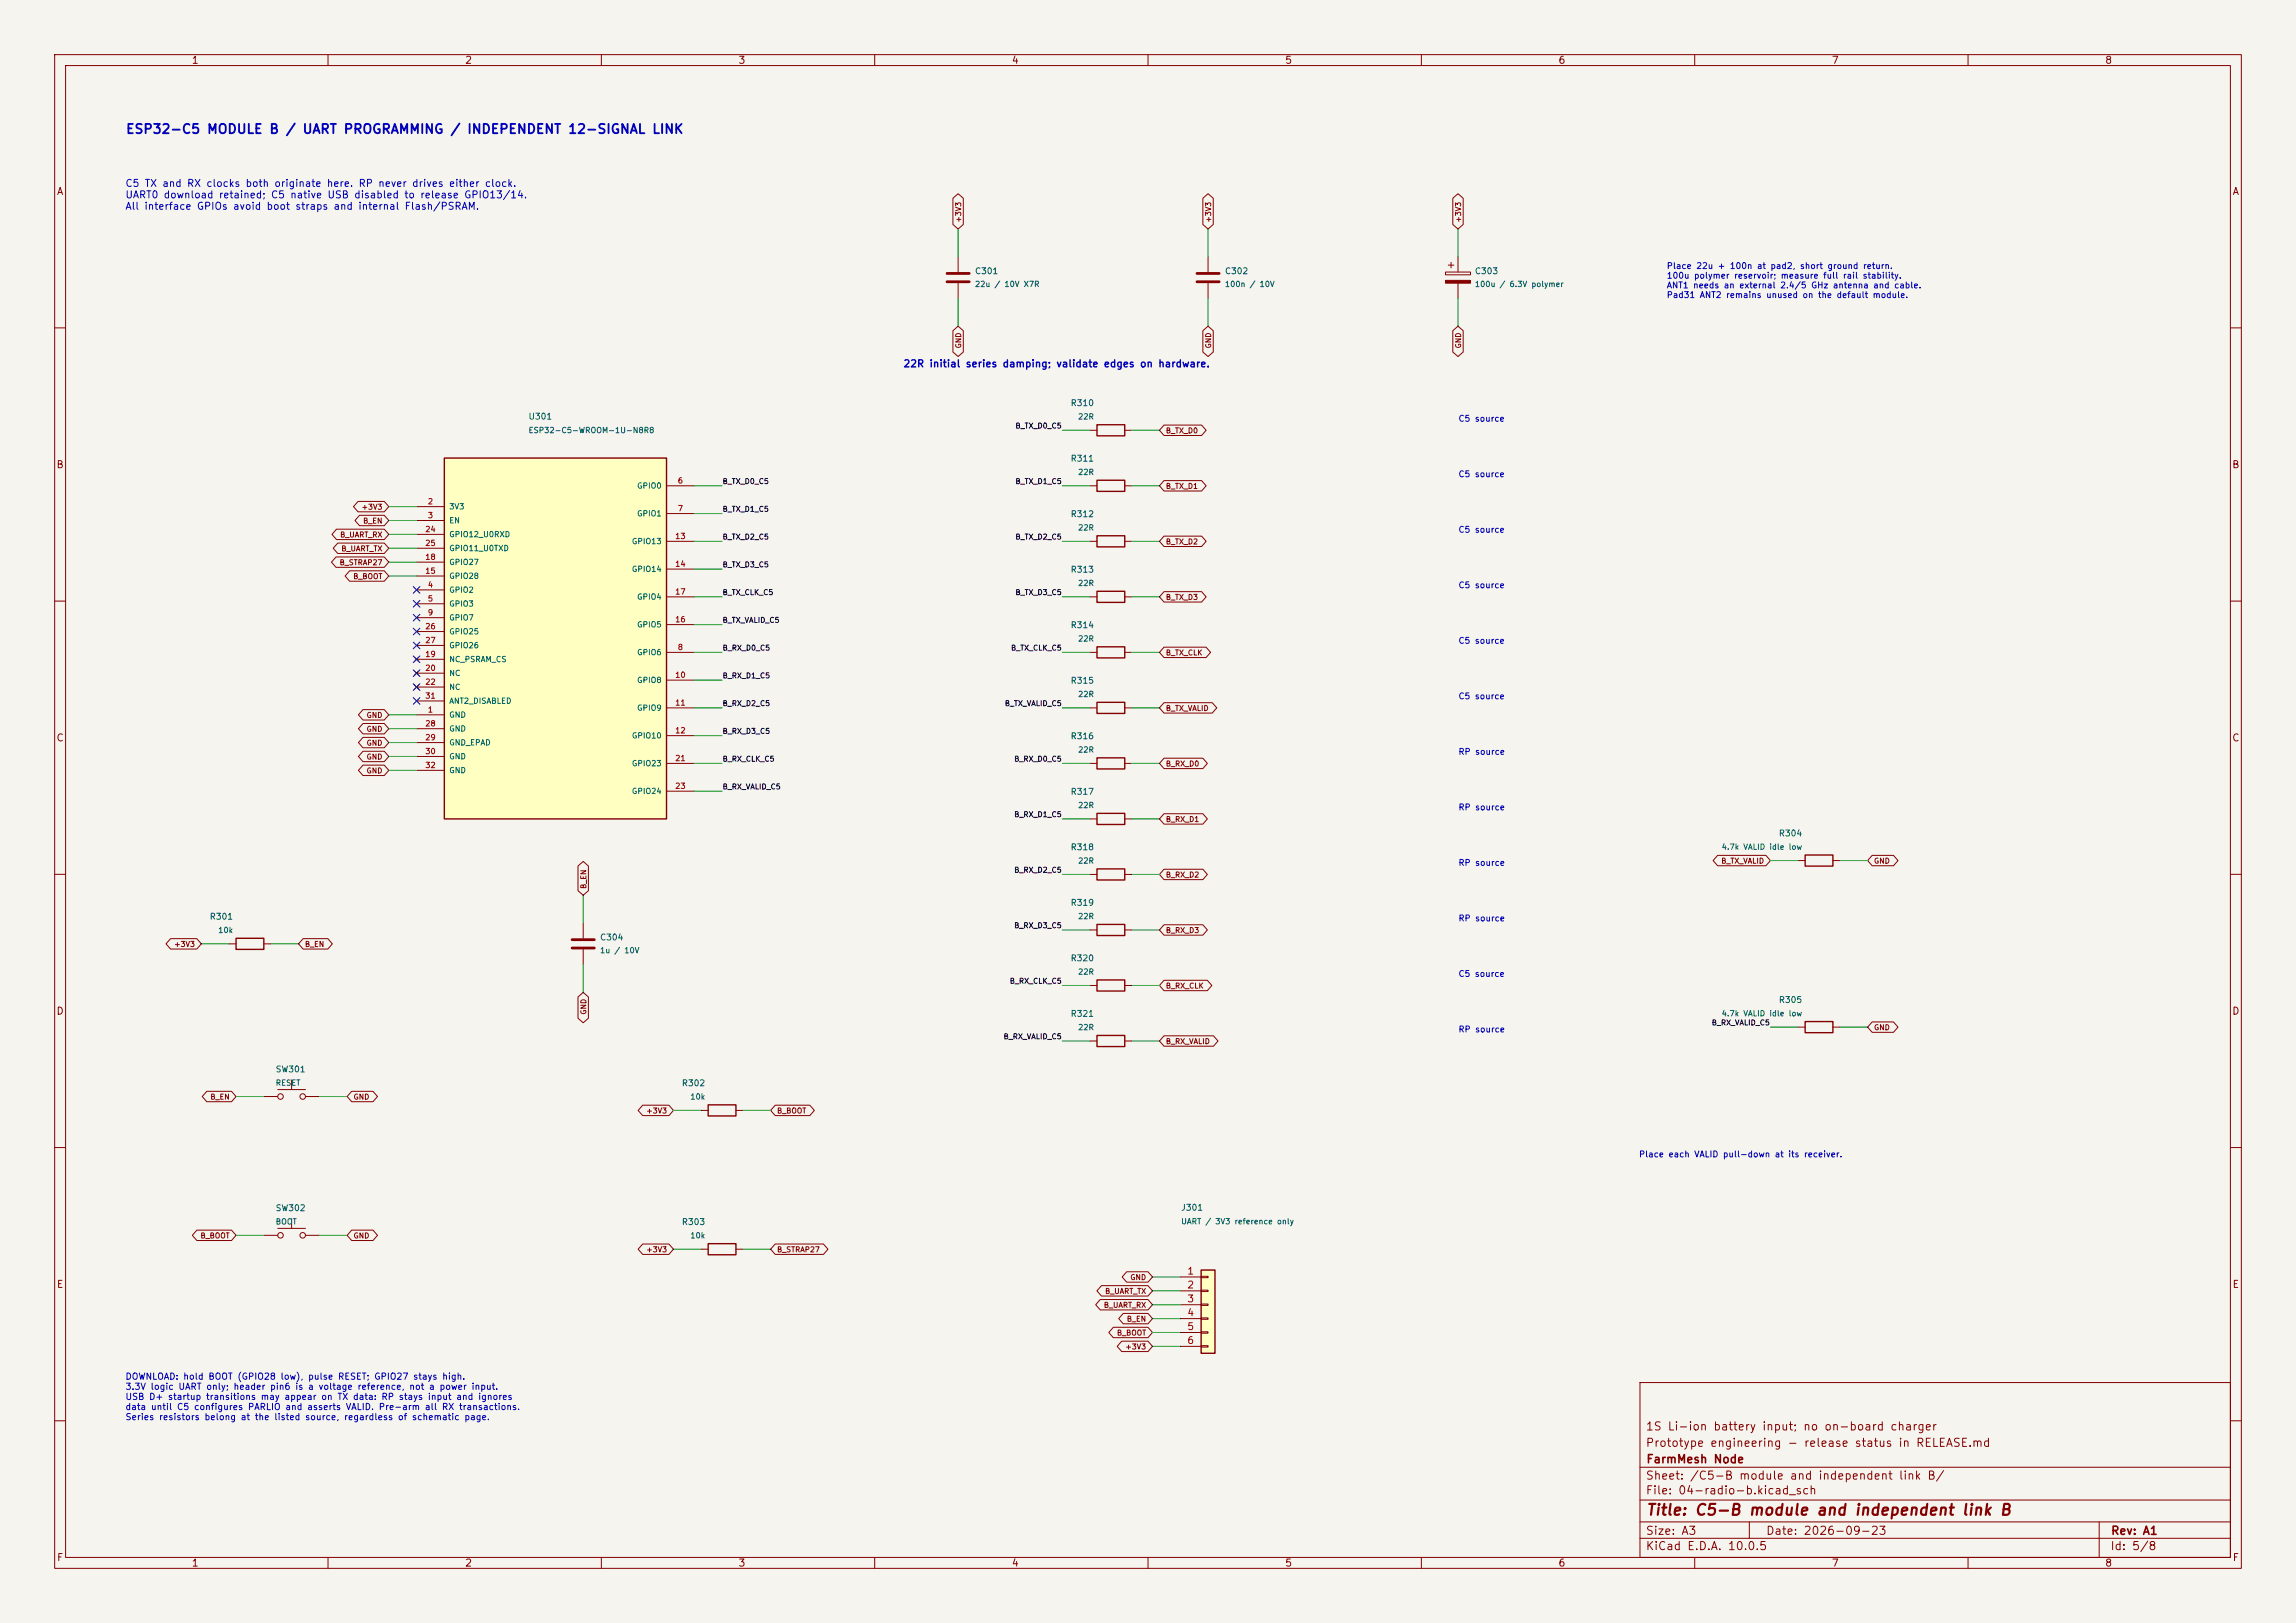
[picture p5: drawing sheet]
<svg xmlns="http://www.w3.org/2000/svg" width="420mm" height="297mm" viewBox="0 0 420 297" stroke-linecap="round" stroke-linejoin="round" font-family="sans-serif">
<defs><g id="words">
<text font-size="2" fill="#840000" x="301" y="277.8">Title: C5-B module and independent link B</text>
<text font-size="1.7" fill="#0000c2" x="22.9" y="24.9">ESP32-C5 MODULE B / UART PROGRAMMING / INDEPENDENT 12-SIGNAL LINK</text>
<g font-size="1.5" fill="#840000">
<text x="300.9" y="262.1">1S Li-ion battery input; no on-board charger</text>
<text x="300.9" y="265.1">Prototype engineering - release status in RELEASE.md</text>
<text x="301" y="268.1">FarmMesh Node</text>
<text x="300.9" y="273.8">File: 04-radio-b.kicad_sch</text>
<text x="300.9" y="271.1">Sheet: /C5-B module and independent link B/</text>
<text x="300.9" y="281.2">Size: A3</text>
<text x="322.9" y="281.2">Date: 2026-09-23</text>
<text x="386" y="281.2">Rev: A1</text>
<text x="300.9" y="284">KiCad E.D.A. 10.0.5</text>
<text x="385.9" y="284">Id: 5/8</text>
</g>
<g font-size="1.3" fill="#840000">
<text x="35" y="12">1</text>
<text x="85" y="12">2</text>
<text x="135" y="12">3</text>
<text x="185" y="12">4</text>
<text x="235" y="12">5</text>
<text x="285" y="12">6</text>
<text x="335" y="12">7</text>
<text x="385" y="12">8</text>
<text x="10.3" y="36">A</text>
<text x="408.3" y="36">A</text>
<text x="10.2" y="86">B</text>
<text x="408.2" y="86">B</text>
<text x="10.2" y="136">C</text>
<text x="408.2" y="136">C</text>
<text x="10.2" y="186">D</text>
<text x="408.2" y="186">D</text>
<text x="10.3" y="236">E</text>
<text x="408.3" y="236">E</text>
<text x="10.3" y="286">F</text>
<text x="35" y="287">1</text>
<text x="85" y="287">2</text>
<text x="135" y="287">3</text>
<text x="185" y="287">4</text>
<text x="235" y="287">5</text>
<text x="285" y="287">6</text>
<text x="335" y="287">7</text>
<text x="385" y="287">8</text>
<text x="408.3" y="286">F</text>
</g>
<g font-size="1.3" fill="#0000c2">
<text x="22.8" y="34.5">C5 TX and RX clocks both originate here. RP never drives either clock.</text>
<text x="22.8" y="36.6">UART0 download retained; C5 native USB disabled to release GPIO13/14.</text>
<text x="22.8" y="38.7">All interface GPIOs avoid boot straps and internal Flash/PSRAM.</text>
<text x="165.1" y="67.5">22R initial series damping; validate edges on hardware.</text>
</g>
<g font-size="1.3" fill="#a90000">
<text x="217.1" y="233.5">1</text>
<text x="217.1" y="236.1">2</text>
<text x="217.1" y="238.6">3</text>
<text x="217.1" y="241.2">4</text>
<text x="217.1" y="243.7">5</text>
<text x="217.1" y="246.2">6</text>
</g>
<g font-size="1.2" fill="#0000c2">
<text x="22.8" y="252.8">DOWNLOAD: hold BOOT (GPIO28 low), pulse RESET; GPIO27 stays high.</text>
<text x="22.8" y="254.6">3.3V logic UART only; header pin6 is a voltage reference, not a power input.</text>
<text x="22.8" y="256.5">USB D+ startup transitions may appear on TX data: RP stays input and ignores</text>
<text x="22.8" y="258.3">data until C5 configures PARLIO and asserts VALID. Pre-arm all RX transactions.</text>
<text x="22.8" y="260.2">Series resistors belong at the listed source, regardless of schematic page.</text>
</g>
<g font-size="1.1" fill="#006464">
<text x="178.2" y="50.4">C301</text>
<text x="224" y="50.4">C302</text>
<text x="269.7" y="50.4">C303</text>
<text x="96.6" y="77">U301</text>
<text x="195.8" y="74.6">R310</text>
<text x="195.8" y="84.7">R311</text>
<text x="195.8" y="94.9">R312</text>
<text x="195.8" y="105.1">R313</text>
<text x="195.8" y="115.2">R314</text>
<text x="195.8" y="125.4">R315</text>
<text x="195.8" y="135.5">R316</text>
<text x="195.8" y="145.7">R317</text>
<text x="195.8" y="155.9">R318</text>
<text x="325.3" y="153.3">R304</text>
<text x="195.8" y="166">R319</text>
<text x="38.3" y="168.6">R301</text>
<text x="109.7" y="172.4">C304</text>
<text x="195.8" y="176.2">R320</text>
<text x="325.3" y="183.8">R305</text>
<text x="195.8" y="186.3">R321</text>
<text x="50.3" y="196.5">SW301</text>
<text x="124.6" y="199">R302</text>
<text x="50.3" y="221.9">SW302</text>
<text x="216" y="221.8">J301</text>
<text x="124.6" y="224.4">R303</text>
</g>
<g font-size="1.1" fill="#0000c2">
<text x="304.8" y="49.5">Place 22u + 100n at pad2, short ground return.</text>
<text x="304.8" y="51.3">100u polymer reservoir; measure full rail stability.</text>
<text x="304.8" y="53">ANT1 needs an external 2.4/5 GHz antenna and cable.</text>
<text x="304.8" y="54.8">Pad31 ANT2 remains unused on the default module.</text>
<text x="266.7" y="77.4">C5 source</text>
<text x="266.7" y="87.6">C5 source</text>
<text x="266.7" y="97.7">C5 source</text>
<text x="266.7" y="107.9">C5 source</text>
<text x="266.7" y="118.1">C5 source</text>
<text x="266.7" y="128.2">C5 source</text>
<text x="266.7" y="138.4">RP source</text>
<text x="266.7" y="148.5">RP source</text>
<text x="266.7" y="158.7">RP source</text>
<text x="266.7" y="168.9">RP source</text>
<text x="266.7" y="179">C5 source</text>
<text x="266.7" y="189.2">RP source</text>
<text x="299.7" y="212">Place each VALID pull-down at its receiver.</text>
</g>
<g font-size="1" fill="#840000">
<text x="176" y="40.8" transform="rotate(-90 176 40.8)">+3V3</text>
<text x="221.8" y="40.8" transform="rotate(-90 221.8 40.8)">+3V3</text>
<text x="267.5" y="40.8" transform="rotate(-90 267.5 40.8)">+3V3</text>
<text x="176" y="63.8" transform="rotate(-90 176 63.8)">GND</text>
<text x="221.8" y="63.8" transform="rotate(-90 221.8 63.8)">GND</text>
<text x="267.5" y="63.8" transform="rotate(-90 267.5 63.8)">GND</text>
<text x="213.2" y="79.5">B_TX_D0</text>
<text x="213.2" y="89.7">B_TX_D1</text>
<text x="66.1" y="93.5">+3V3</text>
<text x="62.1" y="98.6">B_UART_RX</text>
<text x="62.3" y="101.1">B_UART_TX</text>
<text x="66.3" y="96">B_EN</text>
<text x="213.2" y="99.8">B_TX_D2</text>
<text x="62" y="103.7">B_STRAP27</text>
<text x="64.5" y="106.2">B_BOOT</text>
<text x="213.2" y="110">B_TX_D3</text>
<text x="213.2" y="120.2">B_TX_CLK</text>
<text x="67" y="131.6">GND</text>
<text x="213.2" y="130.3">B_TX_VALID</text>
<text x="67" y="136.7">GND</text>
<text x="67" y="134.1">GND</text>
<text x="67" y="141.8">GND</text>
<text x="67" y="139.2">GND</text>
<text x="213.2" y="140.5">B_RX_D0</text>
<text x="213.2" y="150.6">B_RX_D1</text>
<text x="213.2" y="160.8">B_RX_D2</text>
<text x="314.8" y="158.3">B_TX_VALID</text>
<text x="342.7" y="158.3">GND</text>
<text x="107.5" y="162.8" transform="rotate(-90 107.5 162.8)">B_EN</text>
<text x="31.8" y="173.5">+3V3</text>
<text x="55.7" y="173.5">B_EN</text>
<text x="213.2" y="171">B_RX_D3</text>
<text x="107.5" y="185.8" transform="rotate(-90 107.5 185.8)">GND</text>
<text x="213.2" y="181.1">B_RX_CLK</text>
<text x="213.2" y="191.3">B_RX_VALID</text>
<text x="342.7" y="188.7">GND</text>
<text x="38.4" y="201.4">B_EN</text>
<text x="64.6" y="201.4">GND</text>
<text x="118.1" y="204">+3V3</text>
<text x="142" y="204">B_BOOT</text>
<text x="36.6" y="226.8">B_BOOT</text>
<text x="64.6" y="226.8">GND</text>
<text x="118.1" y="229.4">+3V3</text>
<text x="142" y="229.4">B_STRAP27</text>
<text x="201.8" y="239.5">B_UART_RX</text>
<text x="202" y="237">B_UART_TX</text>
<text x="206.7" y="234.5">GND</text>
<text x="204.2" y="244.6">B_BOOT</text>
<text x="206" y="242.1">B_EN</text>
<text x="205.8" y="247.2">+3V3</text>
</g>
<g font-size="1" fill="#006464">
<text x="178.2" y="52.8">22u / 10V X7R</text>
<text x="224" y="52.8">100n / 10V</text>
<text x="269.7" y="52.8">100u / 6.3V polymer</text>
<text x="197.1" y="77">22R</text>
<text x="96.6" y="79.5">ESP32-C5-WROOM-1U-N8R8</text>
<text x="116.4" y="89.7">GPIO0</text>
<text x="197.1" y="87.2">22R</text>
<text x="82.1" y="93.5">3V3</text>
<text x="116.4" y="94.7">GPIO1</text>
<text x="82.1" y="96">EN</text>
<text x="82.1" y="98.5">GPIO12_U0RXD</text>
<text x="82.1" y="101.1">GPIO11_U0TXD</text>
<text x="115.5" y="99.8">GPIO13</text>
<text x="197.1" y="97.3">22R</text>
<text x="82.1" y="106.2">GPIO28</text>
<text x="82.1" y="103.6">GPIO27</text>
<text x="115.5" y="104.9">GPIO14</text>
<text x="197.1" y="107.5">22R</text>
<text x="82.1" y="108.7">GPIO2</text>
<text x="82.1" y="111.2">GPIO3</text>
<text x="82.1" y="113.8">GPIO7</text>
<text x="116.4" y="110">GPIO4</text>
<text x="82.1" y="116.3">GPIO25</text>
<text x="82.1" y="118.9">GPIO26</text>
<text x="116.4" y="115.1">GPIO5</text>
<text x="197.1" y="117.6">22R</text>
<text x="82.1" y="121.4">NC_PSRAM_CS</text>
<text x="82.1" y="123.9">NC</text>
<text x="116.4" y="120.1">GPIO6</text>
<text x="116.4" y="125.2">GPIO8</text>
<text x="82.1" y="131.6">GND</text>
<text x="82.1" y="126.5">NC</text>
<text x="82.1" y="129">ANT2_DISABLED</text>
<text x="116.4" y="130.3">GPIO9</text>
<text x="197.1" y="127.8">22R</text>
<text x="82.1" y="134.1">GND</text>
<text x="82.1" y="136.6">GND_EPAD</text>
<text x="115.5" y="135.4">GPIO10</text>
<text x="197.1" y="138">22R</text>
<text x="82.1" y="139.2">GND</text>
<text x="82.1" y="141.7">GND</text>
<text x="115.5" y="140.5">GPIO23</text>
<text x="115.5" y="145.5">GPIO24</text>
<text x="197.1" y="148.1">22R</text>
<text x="314.8" y="155.7">4.7k VALID idle low</text>
<text x="197.1" y="158.3">22R</text>
<text x="39.8" y="171">10k</text>
<text x="197.1" y="168.4">22R</text>
<text x="109.7" y="174.7">1u / 10V</text>
<text x="197.1" y="178.6">22R</text>
<text x="197.1" y="188.8">22R</text>
<text x="314.8" y="186.2">4.7k VALID idle low</text>
<text x="50.3" y="198.9">RESET</text>
<text x="126.2" y="201.5">10k</text>
<text x="50.3" y="224.3">BOOT</text>
<text x="126.2" y="226.9">10k</text>
<text x="216" y="224.3">UART / 3V3 reference only</text>
</g>
<g font-size="1" fill="#0f0f0f">
<text x="185.7" y="78.6">B_TX_D0_C5</text>
<text x="132.1" y="88.8">B_TX_D0_C5</text>
<text x="185.7" y="88.8">B_TX_D1_C5</text>
<text x="132.1" y="93.9">B_TX_D1_C5</text>
<text x="132.1" y="99">B_TX_D2_C5</text>
<text x="185.7" y="99">B_TX_D2_C5</text>
<text x="132.1" y="104">B_TX_D3_C5</text>
<text x="132.1" y="109.1">B_TX_CLK_C5</text>
<text x="185.7" y="109.1">B_TX_D3_C5</text>
<text x="132.1" y="114.2">B_TX_VALID_C5</text>
<text x="132.1" y="119.3">B_RX_D0_C5</text>
<text x="184.8" y="119.3">B_TX_CLK_C5</text>
<text x="132.1" y="124.4">B_RX_D1_C5</text>
<text x="132.1" y="129.4">B_RX_D2_C5</text>
<text x="183.7" y="129.4">B_TX_VALID_C5</text>
<text x="132.1" y="134.5">B_RX_D3_C5</text>
<text x="132.1" y="139.6">B_RX_CLK_C5</text>
<text x="185.4" y="139.6">B_RX_D0_C5</text>
<text x="132.1" y="144.7">B_RX_VALID_C5</text>
<text x="185.4" y="149.8">B_RX_D1_C5</text>
<text x="185.4" y="159.9">B_RX_D2_C5</text>
<text x="185.4" y="170.1">B_RX_D3_C5</text>
<text x="184.6" y="180.2">B_RX_CLK_C5</text>
<text x="183.5" y="190.4">B_RX_VALID_C5</text>
<text x="313" y="187.9">B_RX_VALID_C5</text>
</g>
<g font-size="1" fill="#a90000">
<text x="123.9" y="88.7">6</text>
<text x="78.2" y="92.5">2</text>
<text x="78.2" y="95.1">3</text>
<text x="123.9" y="93.8">7</text>
<text x="77.7" y="97.6">24</text>
<text x="77.7" y="100.1">25</text>
<text x="123.4" y="98.9">13</text>
<text x="77.7" y="105.2">15</text>
<text x="77.7" y="102.7">18</text>
<text x="78.2" y="107.8">4</text>
<text x="123.4" y="104">14</text>
<text x="78.2" y="110.3">5</text>
<text x="78.2" y="112.8">9</text>
<text x="123.4" y="109">17</text>
<text x="77.7" y="115.4">26</text>
<text x="77.7" y="117.9">27</text>
<text x="123.4" y="114.1">16</text>
<text x="123.9" y="119.2">8</text>
<text x="77.7" y="120.5">19</text>
<text x="77.7" y="123">20</text>
<text x="77.7" y="125.5">22</text>
<text x="123.4" y="124.3">10</text>
<text x="77.7" y="128.1">31</text>
<text x="78.2" y="130.6">1</text>
<text x="123.4" y="129.4">11</text>
<text x="77.7" y="133.2">28</text>
<text x="77.7" y="135.7">29</text>
<text x="123.4" y="134.4">12</text>
<text x="77.7" y="138.2">30</text>
<text x="77.7" y="140.8">32</text>
<text x="123.4" y="139.5">21</text>
<text x="123.4" y="144.6">23</text>
</g>
</g></defs>
<path d="M0 0h420v297h-420z" fill="#f5f4ef" stroke="#f5f4ef" stroke-width=".18"/>
<g fill="none" stroke="#840000" stroke-width=".18">
<path d="M10 10h400v277h-400zM12 12h396v273h-396zM60 10v2M110 10v2M160 10v2M210 10v2M260 10v2M310 10v2M360 10v2M10 60h2M199.4 78.7h1.3M205.7 78.7h1.3"/>
<path d="M408 60h2M10 110h2M408 110h2M10 160h2M408 160h2M106.7 168.9v2.8M106.7 173.7v2.8M328.9 188h1.3M335.3 188h1.2M10 210h2M408 210h2M300 253h108v32h-108z"/>
<path d="M10 260h2M300 278.5h108M300 274.5h108M300 268.5h108M320 278.5v3M384 278.5v6.5M408 260h2M60 285v2M110 285v2M160 285v2M210 285v2M260 285v2"/>
<path d="M300 281.5h108M310 285v2M360 285v2"/>
</g>
<path d="M104.6 172h4.1M104.6 173.5h4.1" fill="none" stroke="#840000" stroke-width=".51"/>
<path d="M200.7 77.7h5v2.1h-5zM330.2 186.9h5.1v2.1h-5.1z" fill="none" stroke="#840000" stroke-width=".25"/>
<path d="M219.7 232.4h2.5v15.2h-2.5z" fill="#ffffc2"/>
<path d="M330.2 156.5h5.1v2h-5.1zM219.7 232.4h2.5v15.2h-2.5z" fill="none" stroke="#840000" stroke-width=".25"/>
<g fill="none" stroke="#840000" stroke-width=".18">
<path d="M221 47v2.8M221 51.8v2.8M328.9 157.5h1.3M335.3 157.5h1.2M215.9 233.7h3.8M215.9 236.2h3.8M215.9 238.8h3.8M219.7 233.6h1.3v.2h-1.3zM219.7 236.1h1.3v.2h-1.3zM219.7 238.6h1.3v.3h-1.3zM215.9 241.3h3.8M215.9 243.8h3.8"/>
<path d="M215.9 246.4h3.8M219.7 241.2h1.3v.2h-1.3zM219.7 243.7h1.3v.3h-1.3zM219.7 246.3h1.3v.2h-1.3z"/>
</g>
<path d="M218.9 50h4.1M218.9 51.6h4.1" fill="none" stroke="#840000" stroke-width=".51"/>
<path d="M81.3 83.8h40.6v66.1h-40.6z" fill="#ffffc2"/>
<g fill="none" stroke="#840000" stroke-width=".25">
<path d="M81.3 83.8h40.6v66.1h-40.6zM200.7 87.9h5v2h-5zM200.7 98h5v2.1h-5zM200.7 108.2h5v2h-5zM200.7 118.4h5v2h-5zM200.7 128.5h5v2.1h-5zM200.7 138.7h5v2h-5zM200.7 148.8h5v2.1h-5zM200.7 159h5v2h-5zM43.2 171.7h5.1v2h-5.1zM200.7 179.3h5v2.1h-5zM200.7 169.2h5v2h-5z"/>
<path d="M200.7 189.5h5v2h-5zM129.5 202.2h5.1v2h-5.1zM129.5 227.6h5.1v2h-5.1z"/>
</g>
<g fill="none" stroke="#840000" stroke-width=".18">
<path d="M174.3 36.3l1-.9 .9 .9v4.8l-.9 .8-1-.8zM220 36.3l1-.9 .9 .9v4.8l-.9 .8-1-.8zM265.7 36.3l1-.9 1 .9v4.8l-1 .8-1-.8zM175.3 47v2.8M175.3 51.8v2.8M264.4 49.8h4.6v.5h-4.6zM264.9 48.5h1M265.4 48v1M266.7 47v2.8M266.7 51.8v2.8M174.3 60.5l1-.8 .9 .8v3.9l-.9 .8-1-.8zM212.9 77.8h6.9l.8 .9-.8 1h-6.9l-.8-1z"/>
<path d="M220 60.5l1-.8 .9 .8v3.9l-.9 .8-1-.8zM265.7 60.5l1-.8 1 .8v3.9l-1 .8-1-.8zM61.6 96.8h8.7l.8 1-.8 .9h-8.7l-.9-.9zM61.8 99.4h8.5l.8 .9-.8 1h-8.5l-.9-1zM65.5 91.8h4.8l.8 .9-.8 1h-4.8l-.8-1zM65.8 94.3h4.5l.8 1-.8 .9h-4.5l-.9-.9zM76.2 92.7h5.1M76.2 95.3h5.1M76.2 97.8h5.1M121.9 88.9h5.1M121.9 94h5.1M121.9 99.1h5.1"/>
<path d="M199.4 88.9h1.3M199.4 99.1h1.3M205.7 88.9h1.3M205.7 99.1h1.3M212.9 98.1h6.9l.8 1-.8 .9h-6.9l-.8-.9zM212.9 87.9h6.9l.8 1-.8 1h-6.9l-.8-1zM61.5 101.9h8.8l.8 1-.8 .9h-8.8l-.9-.9zM64 104.5h6.3l.8 .9-.8 1h-6.3l-.9-1zM76.2 108h5.1M76.2 110.5h5.1M76.2 113h5.1M76.2 105.4h5.1"/>
<path d="M76.2 102.9h5.1M76.2 100.3h5.1M76.2 115.6h5.1M76.2 118.1h5.1M121.9 119.4h5.1M121.9 104.1h5.1M121.9 114.3h5.1M121.9 109.2h5.1M199.4 119.4h1.3M199.4 109.2h1.3M205.7 119.4h1.3M205.7 109.2h1.3"/>
<path d="M212.9 108.3h6.9l.8 .9-.8 1h-6.9l-.8-1zM212.9 118.4h7.7l.8 1-.8 .9h-7.7l-.8-.9zM66.4 134.9h3.9l.8 1-.8 .9h-3.9l-.8-.9zM66.4 137.5h3.9l.8 .9-.8 1h-3.9l-.8-1zM66.4 132.4h3.9l.8 1-.8 .9h-3.9l-.8-.9zM66.4 129.9h3.9l.8 .9-.8 1h-3.9l-.8-1zM75.8 120.3l.8 .7M75.8 122.8l.8 .8M75.8 125.3l.8 .8M76.2 130.8h5.1M76.2 120.7h5.1M76.2 123.2h5.1"/>
<path d="M76.2 125.7h5.1M76.2 133.4h5.1M76.2 135.9h5.1M76.2 138.4h5.1M76.2 128.3h5.1M76.6 120.3l-.8 .7M76.6 122.8l-.8 .8M76.6 125.3l-.8 .8M121.9 124.5h5.1M121.9 129.5h5.1M121.9 134.6h5.1M121.9 139.7h5.1"/>
<path d="M199.4 129.5h1.3M199.4 139.7h1.3M205.7 129.5h1.3M205.7 139.7h1.3M212.9 138.7h7.1l.9 1-.9 1h-7.1l-.8-1zM212.9 128.6h8.8l.9 .9-.9 1h-8.8l-.8-1zM66.4 140h3.9l.8 1-.8 .9h-3.9l-.8-.9zM76.2 141h5.1M105.7 158.5l1-.9 .9 .9v4.5l-.9 .8-1-.8zM121.9 144.8h5.1M199.4 149.9h1.3M205.7 149.9h1.3"/>
<path d="M212.9 159.1h7.1l.9 .9-.9 1h-7.1l-.8-1zM212.9 148.9h7.1l.9 1-.9 .9h-7.1l-.8-.9zM314.2 156.5h8.8l.8 1-.8 .9h-8.8l-.8-.9zM342.5 156.5h3.9l.8 1-.8 .9h-3.9l-.9-.9zM31.2 171.8h4.8l.8 .9-.8 1h-4.8l-.8-1zM41.9 172.7h1.3M48.3 172.7h1.2M55.4 171.8h4.6l.8 .9-.8 1h-4.6l-.8-1zM199.4 170.2h1.3M199.4 160h1.3M205.7 170.2h1.3M205.7 160h1.3"/>
<path d="M212.9 179.4h7.9l.9 .9-.9 1h-7.9l-.8-1zM212.9 169.2h7.1l.9 1-.9 .9h-7.1l-.8-.9zM37.8 199.7h4.5l.9 1-.9 .9h-4.5l-.8-.9zM50.8 199.4h5.1M53.3 197.6v1.8M64.3 199.7h3.9l.9 1-.9 .9h-3.9l-.8-.9zM105.7 182.4l1-.8 .9 .8v3.9l-.9 .9-1-.9zM199.4 190.5h1.3M199.4 180.3h1.3M205.7 190.5h1.3M205.7 180.3h1.3M212.9 189.5h9.1l.8 1-.8 1h-9.1l-.8-1z"/>
<path d="M342.5 187h3.9l.8 1-.8 .9h-3.9l-.9-.9zM48.3 200.7h2.5M55.9 200.7h2.5M117.6 202.2h4.8l.8 1-.8 1h-4.8l-.9-1zM128.3 203.2h1.2M134.6 203.2h1.3M141.8 202.2h6.3l.9 1-.9 1h-6.3l-.8-1zM36 225.1h6.3l.9 1-.9 .9h-6.3l-.8-.9zM48.3 226.1h2.5M50.8 224.8h5.1M53.3 223v1.8M55.9 226.1h2.5"/>
<path d="M64.3 225.1h3.9l.9 1-.9 .9h-3.9l-.8-.9zM117.6 227.6h4.8l.8 1-.8 1h-4.8l-.9-1zM128.3 228.6h1.2M134.6 228.6h1.3M141.8 227.6h8.8l.9 1-.9 1h-8.8l-.8-1zM201.3 237.8h8.7l.8 1-.8 .9h-8.7l-.9-.9zM201.5 235.3h8.5l.8 .9-.8 1h-8.5l-.9-1zM206.1 232.7h3.9l.8 1-.8 .9h-3.9l-.8-.9zM203.7 242.9h6.3l.8 .9-.8 1h-6.3l-.9-1zM205.2 245.4h4.8l.8 1-.8 .9h-4.8l-.8-.9zM205.5 240.3h4.5l.8 1-.8 1h-4.5l-.9-1z"/>
<circle cx="51.3" cy="200.7" r=".51"/>
<circle cx="55.4" cy="200.7" r=".51"/>
<circle cx="51.3" cy="226.1" r=".51"/>
<circle cx="55.4" cy="226.1" r=".51"/>
</g>
<path d="M173.2 50h4.1M173.2 51.6h4.1" fill="none" stroke="#840000" stroke-width=".51"/>
<path d="M264.4 51.3h4.6v.5h-4.6z" fill="#840000" stroke="#840000" stroke-width=".18"/>
<g fill="none" stroke="#009600" stroke-width=".18">
<path d="M175.3 41.9v5.1M175.3 54.6v5.1M221 41.9v5.1M221 54.6v5.1M266.7 41.9v5.1M266.7 54.6v5.1M194.3 78.7h5.1M207 78.7h5.1M71.1 92.7h5.1M71.1 95.3h5.1M71.1 97.8h5.1M127 99.1h5.1"/>
<path d="M127 88.9h5.1M127 94h5.1M194.3 99.1h5.1M194.3 88.9h5.1M207 99.1h5.1M207 88.9h5.1M71.1 100.3h5.1M71.1 105.4h5.1M71.1 102.9h5.1M127 109.2h5.1M127 114.3h5.1M127 119.4h5.1"/>
<path d="M127 104.1h5.1M194.3 109.2h5.1M194.3 119.4h5.1M207 109.2h5.1M207 119.4h5.1M71.1 138.4h5.1M71.1 135.9h5.1M71.1 133.4h5.1M71.1 130.8h5.1M127 134.6h5.1M127 129.5h5.1M127 124.5h5.1"/>
<path d="M127 139.7h5.1M194.3 129.5h5.1M194.3 139.7h5.1M207 129.5h5.1M207 139.7h5.1M71.1 141h5.1M127 144.8h5.1M194.3 149.9h5.1M207 149.9h5.1M323.8 157.5h5.1M336.5 157.5h5.1M36.8 172.7h5.1"/>
<path d="M49.5 172.7h5.1M106.7 163.8v5.1M106.7 176.5v5.1M194.3 170.2h5.1M194.3 160h5.1M207 170.2h5.1M207 160h5.1M194.3 180.3h5.1M194.3 190.5h5.1M207 180.3h5.1M207 190.5h5.1M323.8 188h5.1"/>
<path d="M336.5 188h5.1M43.2 200.7h5.1M58.4 200.7h5.1M123.2 203.2h5.1M135.9 203.2h5.1M43.2 226.1h5.1M58.4 226.1h5.1M123.2 228.6h5.1M135.9 228.6h5.1M210.8 238.8h5.1M210.8 233.7h5.1M210.8 236.2h5.1"/>
<path d="M210.8 246.4h5.1M210.8 241.3h5.1M210.8 243.8h5.1"/>
</g>
<g fill="none" stroke="#000084" stroke-width=".18">
<path d="M75.6 107.3l1.2 1.3M75.6 112.4l1.2 1.2M75.6 109.9l1.2 1.2M75.6 117.5l1.2 1.2M75.6 115l1.2 1.2M76.8 107.3l-1.2 1.3M76.8 112.4l-1.2 1.2M76.8 109.9l-1.2 1.2M76.8 117.5l-1.2 1.2M76.8 115l-1.2 1.2M75.6 122.6l1.2 1.2M75.6 127.7l1.2 1.2"/>
<path d="M75.6 125.1l1.2 1.2M75.6 120l1.2 1.3M76.8 122.6l-1.2 1.2M76.8 127.7l-1.2 1.2M76.8 125.1l-1.2 1.2M76.8 120l-1.2 1.3"/>
</g>
<use href="#words"/>
</svg>
